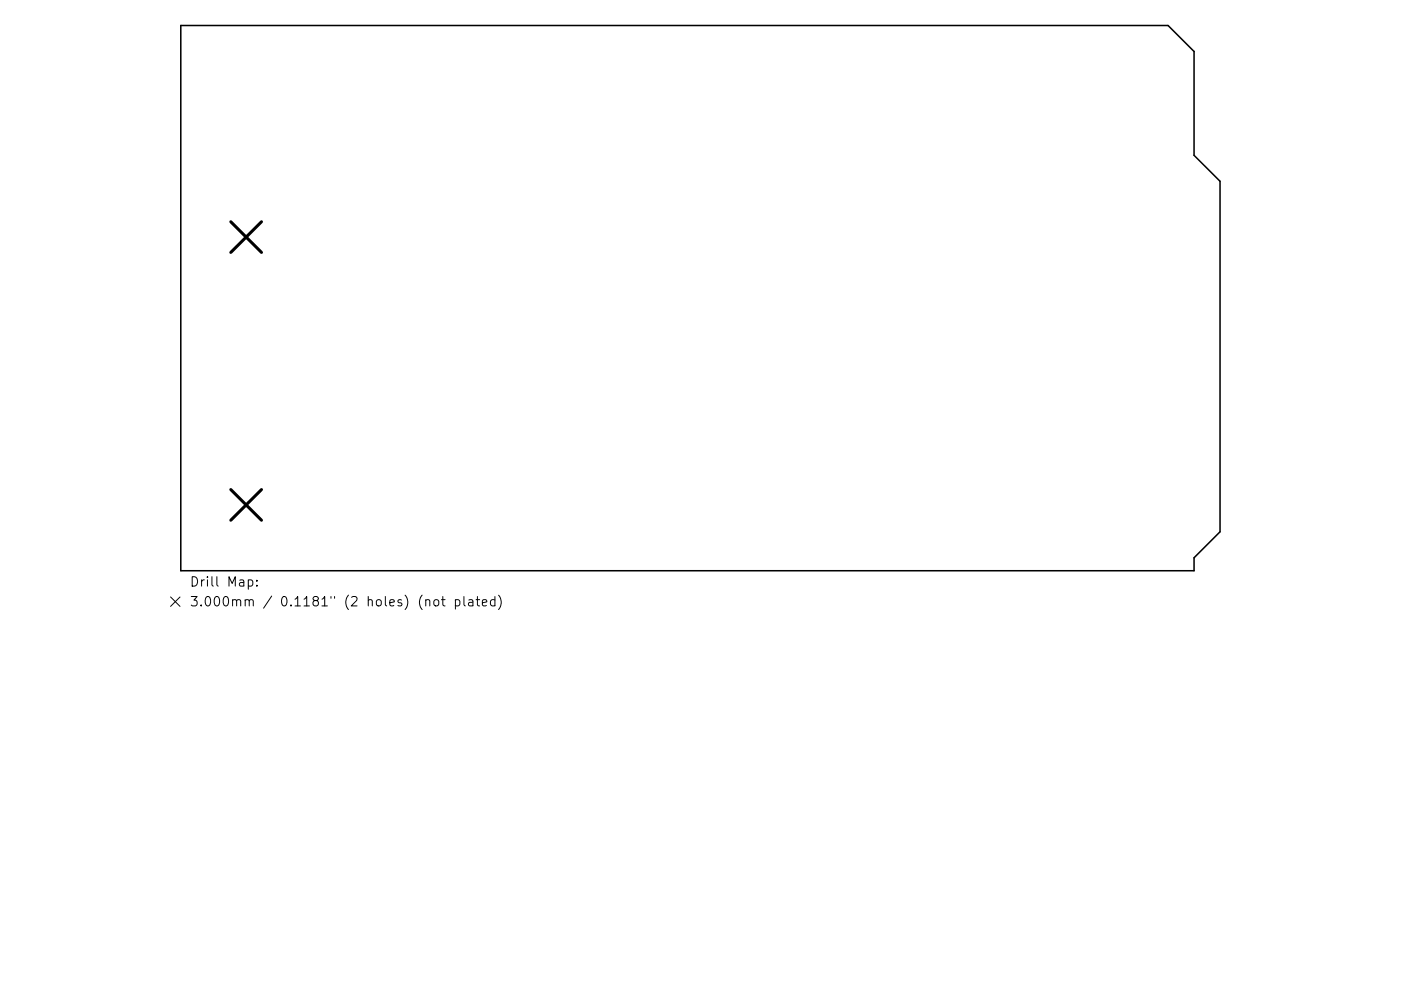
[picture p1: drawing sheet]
<svg xmlns="http://www.w3.org/2000/svg" width="297mm" height="210mm" viewBox="0 0 297 210" stroke-linecap="round" stroke-linejoin="round" font-family="sans-serif">
<defs><g id="words">
<g font-size="2.8">
<text x="40.2" y="124.5">Drill Map:</text>
<text x="40.2" y="128.7">3.000mm / 0.1181&quot; (2 holes) (not plated)</text>
</g>
</g></defs>
<path d="M38.3 5.4h209.4l5.5 5.5v22.1l5.5 5.5v74.3l-5.5 5.5v2.8h-214.9z" fill="none" stroke="#000" stroke-width=".33"/>
<path d="M48.9 47.1l6.5 6.5M55.4 47.1l-6.5 6.5M48.9 103.9l6.5 6.5M55.4 103.9l-6.5 6.5" fill="none" stroke="#000" stroke-width=".65"/>
<g fill="none" stroke="#000" stroke-width=".21">
<path d="M36.2 126.7l2 2M38.2 126.7l-2 2M52.6 123.1l.6-.1 .4 .4v.6l-.2 .3h-.8M54.5 124.2v.2M54.5 123.1v.2M90.3 127.4l.3-.2 .4 .1 .1 1.3M92.2 127.3l.2-.1a.54 .54 0 0 1 .6 .4l-.1 .8-.5 .2-.4-.4v-.6zM93.6 127.2h.8M93.9 126.6v1.7l.1 .2 .4 .1M96.6 127.3l.5-.1 .4 .4v.6l-.2 .3h-.7M96.6 127.2v2M98.4 126.6v1.7l.2 .3"/>
<path d="M99.4 127.3h.8l.1 1.3M100.3 127.7l-.7 .1a.39 .39 0 0 0-.3 .4 .39 .39 0 0 0 .3 .4l.7-.1M100.9 127.2h.8M101.2 126.6v1.7l.1 .2 .4 .1M102.3 127.9l.9-.2-.1-.4-.5-.1-.3 .3 .1 1h.7M104.9 127.3l-.5-.1-.4 .4v.6l.2 .3h.7M104.9 126.6v2M105.7 126.3a2.29 2.29 0 0 1 0 3"/>
</g>
<use href="#words"/>
</svg>
